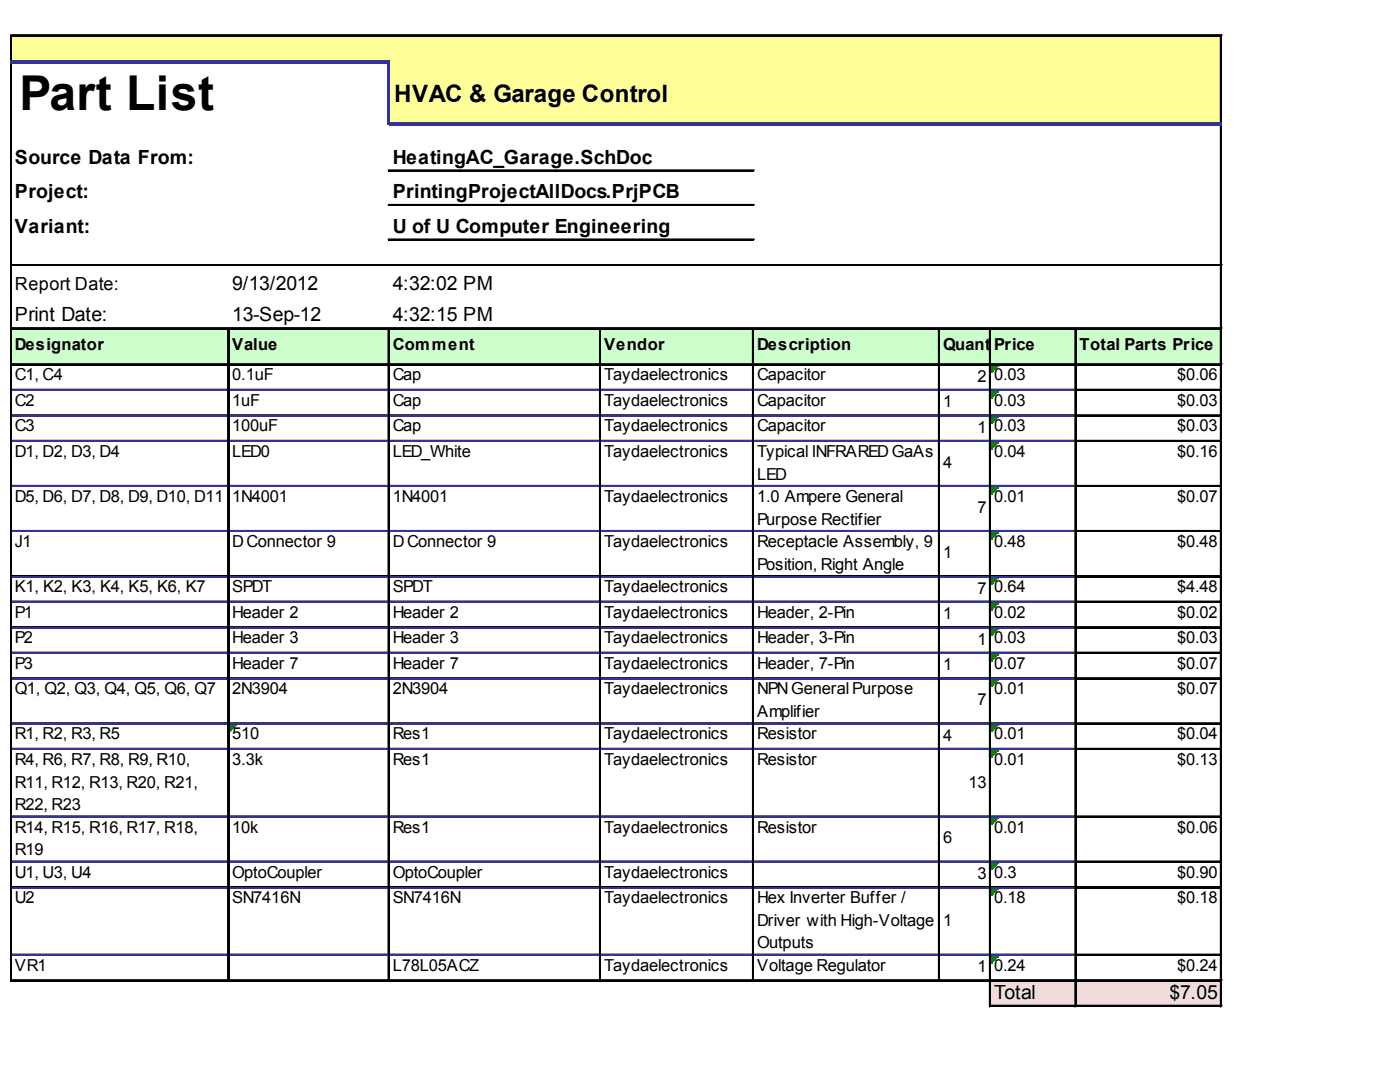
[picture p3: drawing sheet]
<svg xmlns="http://www.w3.org/2000/svg" width="271mm" height="207mm" viewBox="0 0 271 207" stroke-linecap="round" stroke-linejoin="round" font-family="sans-serif">
<defs><g id="words">
<text font-size="9.3" x="3.7" y="21.3">Part List</text>
<text font-size="4.6" x="76.3" y="19.7">HVAC &amp; Garage Control</text>
<g font-size="3.8">
<text x="2.9" y="31.7">Source Data From:</text>
<text x="76" y="31.7">HeatingAC_Garage.SchDoc</text>
<text x="2.9" y="38.3">Project:</text>
<text x="76" y="38.3">PrintingProjectAllDocs.PrjPCB</text>
<text x="2.9" y="45">Variant:</text>
<text x="76" y="45">U of U Computer Engineering</text>
<text x="45" y="56.1">9/13/2012</text>
<text x="76" y="56.1">4:32:02 PM</text>
<text x="2.9" y="62.2">Print Date:</text>
<text x="45" y="62.2">13-Sep-12</text>
<text x="76" y="62.2">4:32:15 PM</text>
<text x="192.4" y="193.2">Total</text>
<text x="226.3" y="193.2">$7.05</text>
</g>
<text font-size="3.5" x="2.9" y="56.1">Report Date:</text>
<g font-size="3.2">
<text x="2.9" y="67.7">Designator</text>
<text x="45" y="67.7">Value</text>
<text x="76" y="67.7">Comment</text>
<text x="116.9" y="67.7">Vendor</text>
<text x="146.5" y="67.7">Description</text>
<text x="182.5" y="67.7">Quant</text>
<text x="191.8" y="67.7">itPyrice</text>
<text x="208.9" y="67.7">Total Parts Price</text>
<text x="2.9" y="73.5">C1, C4</text>
<text x="45" y="73.5">0.1uF</text>
<text x="76" y="73.5">Cap</text>
<text x="116.9" y="73.5">Taydaelectronics</text>
<text x="146.5" y="73.5">Capacitor</text>
<text x="189.2" y="73.8">2</text>
<text x="192.4" y="73.5">0.03</text>
<text x="227.8" y="73.5">$0.06</text>
<text x="2.9" y="78.5">C2</text>
<text x="2.9" y="83.4">C3</text>
<text x="45" y="78.5">1uF</text>
<text x="45" y="83.4">100uF</text>
<text x="76" y="78.5">Cap</text>
<text x="76" y="83.4">Cap</text>
<text x="116.9" y="78.5">Taydaelectronics</text>
<text x="116.9" y="83.4">Taydaelectronics</text>
<text x="146.5" y="78.5">Capacitor</text>
<text x="146.5" y="83.4">Capacitor</text>
<text x="182.5" y="78.8">1</text>
<text x="189.2" y="83.7">1</text>
<text x="192.4" y="78.5">0.03</text>
<text x="192.4" y="83.4">0.03</text>
<text x="227.8" y="78.5">$0.03</text>
<text x="227.8" y="83.4">$0.03</text>
<text x="2.9" y="88.4">D1, D2, D3, D4</text>
<text x="45" y="88.4">LED0</text>
<text x="76" y="88.4">LED_White</text>
<text x="116.9" y="88.4">Taydaelectronics</text>
<text x="146.5" y="88.4">Typical INFRAREDGaAs</text>
<text x="192.4" y="88.4">0.04</text>
<text x="227.8" y="88.4">$0.16</text>
<text x="146.5" y="92.7">LED</text>
<text x="182.5" y="90.4">4</text>
<text x="2.9" y="97.1">D5, D6, D7, D8, D9, D10, D11</text>
<text x="45" y="97.1">1N4001</text>
<text x="76" y="97.1">1N4001</text>
<text x="116.9" y="97.1">Taydaelectronics</text>
<text x="146.5" y="97.1">1.0 Ampere General</text>
<text x="146.5" y="101.4">Purpose Rectifier</text>
<text x="189.2" y="99.1">7</text>
<text x="192.4" y="97.1">0.01</text>
<text x="227.8" y="97.1">$0.07</text>
<text x="2.9" y="105.8">J1</text>
<text x="45" y="105.8">DConnector 9</text>
<text x="76" y="105.8">DConnector 9</text>
<text x="116.9" y="105.8">Taydaelectronics</text>
<text x="146.5" y="105.8">Receptacle Assembly, 9</text>
<text x="182.5" y="107.8">1</text>
<text x="192.4" y="105.8">0.48</text>
<text x="227.8" y="105.8">$0.48</text>
<text x="146.5" y="110.1">Position, Right Angle</text>
<text x="2.9" y="114.5">K1, K2, K3, K4, K5, K6, K7</text>
<text x="2.9" y="119.4">P1</text>
<text x="45" y="114.5">SPDT</text>
<text x="45" y="119.4">Header 2</text>
<text x="76" y="114.5">SPDT</text>
<text x="76" y="119.4">Header 2</text>
<text x="116.9" y="114.5">Taydaelectronics</text>
<text x="116.9" y="119.4">Taydaelectronics</text>
<text x="146.5" y="119.4">Header, 2-Pin</text>
<text x="182.5" y="119.7">1</text>
<text x="189.2" y="114.8">7</text>
<text x="192.4" y="114.5">0.64</text>
<text x="192.4" y="119.4">0.02</text>
<text x="227.8" y="114.5">$4.48</text>
<text x="227.8" y="119.4">$0.02</text>
<text x="2.9" y="124.4">P2</text>
<text x="45" y="124.4">Header 3</text>
<text x="76" y="124.4">Header 3</text>
<text x="116.9" y="124.4">Taydaelectronics</text>
<text x="146.5" y="124.4">Header, 3-Pin</text>
<text x="189.2" y="124.7">1</text>
<text x="192.4" y="124.4">0.03</text>
<text x="227.8" y="124.4">$0.03</text>
<text x="2.9" y="129.3">P3</text>
<text x="45" y="129.3">Header 7</text>
<text x="76" y="129.3">Header 7</text>
<text x="116.9" y="129.3">Taydaelectronics</text>
<text x="146.5" y="129.3">Header, 7-Pin</text>
<text x="182.5" y="129.6">1</text>
<text x="192.4" y="129.3">0.07</text>
<text x="227.8" y="129.3">$0.07</text>
<text x="2.9" y="134.3">Q1, Q2, Q3, Q4, Q5, Q6, Q7</text>
<text x="45" y="134.3">2N3904</text>
<text x="76" y="134.3">2N3904</text>
<text x="116.9" y="134.3">Taydaelectronics</text>
<text x="146.5" y="134.3">NPNGeneral Purpose</text>
<text x="189.2" y="136.3">7</text>
<text x="192.4" y="134.3">0.01</text>
<text x="227.8" y="134.3">$0.07</text>
<text x="2.9" y="143">R1, R2, R3, R5</text>
<text x="45" y="143">510</text>
<text x="76" y="143">Res1</text>
<text x="116.9" y="143">Taydaelectronics</text>
<text x="146.5" y="138.6">Amplifier</text>
<text x="146.5" y="143">Resistor</text>
<text x="182.5" y="143.3">4</text>
<text x="192.4" y="143">0.01</text>
<text x="227.8" y="143">$0.04</text>
<text x="2.9" y="147.9">R4, R6, R7, R8, R9, R10,</text>
<text x="45" y="147.9">3.3k</text>
<text x="76" y="147.9">Res1</text>
<text x="116.9" y="147.9">Taydaelectronics</text>
<text x="146.5" y="147.9">Resistor</text>
<text x="192.4" y="147.9">0.01</text>
<text x="227.8" y="147.9">$0.13</text>
<text x="2.9" y="152.3">R11, R12, R13, R20, R21,</text>
<text x="187.5" y="152.3">13</text>
<text x="2.9" y="156.6">R22, R23</text>
<text x="2.9" y="161">R14, R15, R16, R17, R18,</text>
<text x="45" y="161">10k</text>
<text x="76" y="161">Res1</text>
<text x="116.9" y="161">Taydaelectronics</text>
<text x="146.5" y="161">Resistor</text>
<text x="192.4" y="161">0.01</text>
<text x="227.8" y="161">$0.06</text>
<text x="2.9" y="165.3">R19</text>
<text x="182.5" y="163">6</text>
<text x="2.9" y="169.7">U1, U3, U4</text>
<text x="45" y="169.7">OptoCoupler</text>
<text x="76" y="169.7">OptoCoupler</text>
<text x="116.9" y="169.7">Taydaelectronics</text>
<text x="189.2" y="170">3</text>
<text x="192.4" y="169.7">0.3</text>
<text x="227.8" y="169.7">$0.90</text>
<text x="2.9" y="174.6">U2</text>
<text x="45" y="174.6">SN7416N</text>
<text x="76" y="174.6">SN7416N</text>
<text x="116.9" y="174.6">Taydaelectronics</text>
<text x="146.5" y="174.6">Hex Inverter Buffer /</text>
<text x="146.5" y="179">Driver with High-Voltage</text>
<text x="182.5" y="179">1</text>
<text x="192.4" y="174.6">0.18</text>
<text x="227.8" y="174.6">$0.18</text>
<text x="146.5" y="183.4">Outputs</text>
<text x="2.9" y="187.7">VR1</text>
<text x="76" y="187.7">L78L05ACZ</text>
<text x="116.9" y="187.7">Taydaelectronics</text>
<text x="146.5" y="187.7">Voltage Regulator</text>
<text x="189.2" y="188">1</text>
<text x="192.4" y="187.7">0.24</text>
<text x="227.8" y="187.7">$0.24</text>
</g>
</g></defs>
<g fill="#ff9">
<path d="M2.2 7h234.3v5.3h-234.3z"/>
<path d="M75.1 12h161.4v12.2h-161.4z"/>
</g>
<path d="M2.2 63.4h234.3v7.3h-234.3z" fill="#cfc"/>
<path d="M191.8 70.7h1.5" fill="none" stroke="#008000" stroke-width=".29"/>
<path d="M191.8 70.7h1.5v.2h-1.5z" fill="#008000"/>
<path d="M191.8 70.9h1.2" fill="none" stroke="#008000" stroke-width=".29"/>
<path d="M191.8 70.9h1.2v.3h-1.2z" fill="#008000"/>
<path d="M191.8 71.2h.9" fill="none" stroke="#008000" stroke-width=".29"/>
<path d="M191.8 71.2h.9v.3h-.9z" fill="#008000"/>
<path d="M191.8 71.5h.6" fill="none" stroke="#008000" stroke-width=".29"/>
<path d="M191.8 71.5h.6v.3h-.6z" fill="#008000"/>
<path d="M191.8 71.8h.3" fill="none" stroke="#008000" stroke-width=".29"/>
<path d="M191.8 71.8h.3v.3h-.3z" fill="#008000"/>
<path d="M191.8 75.6h1.5" fill="none" stroke="#008000" stroke-width=".29"/>
<path d="M191.8 75.6h1.5v.3h-1.5z" fill="#008000"/>
<path d="M191.8 75.9h1.2" fill="none" stroke="#008000" stroke-width=".29"/>
<path d="M191.8 75.9h1.2v.3h-1.2z" fill="#008000"/>
<path d="M191.8 76.2h.9" fill="none" stroke="#008000" stroke-width=".29"/>
<path d="M191.8 76.2h.9v.3h-.9z" fill="#008000"/>
<path d="M191.8 76.5h.6" fill="none" stroke="#008000" stroke-width=".29"/>
<path d="M191.8 76.5h.6v.3h-.6z" fill="#008000"/>
<path d="M191.8 76.8h.3" fill="none" stroke="#008000" stroke-width=".29"/>
<path d="M191.8 76.8h.3v.2h-.3z" fill="#008000"/>
<path d="M191.8 80.5h1.5" fill="none" stroke="#008000" stroke-width=".29"/>
<path d="M191.8 80.5h1.5v.3h-1.5z" fill="#008000"/>
<path d="M191.8 80.8h1.2" fill="none" stroke="#008000" stroke-width=".29"/>
<path d="M191.8 80.8h1.2v.3h-1.2z" fill="#008000"/>
<path d="M191.8 81.1h.9" fill="none" stroke="#008000" stroke-width=".29"/>
<path d="M191.8 81.1h.9v.3h-.9z" fill="#008000"/>
<path d="M191.8 81.4h.6" fill="none" stroke="#008000" stroke-width=".29"/>
<path d="M191.8 81.4h.6v.3h-.6z" fill="#008000"/>
<path d="M191.8 81.7h.3" fill="none" stroke="#008000" stroke-width=".29"/>
<path d="M191.8 81.7h.3v.3h-.3z" fill="#008000"/>
<path d="M191.8 85.5h1.5" fill="none" stroke="#008000" stroke-width=".29"/>
<path d="M191.8 85.5h1.5v.3h-1.5z" fill="#008000"/>
<path d="M191.8 85.8h1.2" fill="none" stroke="#008000" stroke-width=".29"/>
<path d="M191.8 85.8h1.2v.2h-1.2z" fill="#008000"/>
<path d="M191.8 86h.9" fill="none" stroke="#008000" stroke-width=".29"/>
<path d="M191.8 86h.9v.3h-.9z" fill="#008000"/>
<path d="M191.8 86.3h.6" fill="none" stroke="#008000" stroke-width=".29"/>
<path d="M191.8 86.3h.6v.3h-.6z" fill="#008000"/>
<path d="M191.8 86.6h.3" fill="none" stroke="#008000" stroke-width=".29"/>
<path d="M191.8 86.6h.3v.3h-.3z" fill="#008000"/>
<path d="M191.8 94.2h1.5" fill="none" stroke="#008000" stroke-width=".29"/>
<path d="M191.8 94.2h1.5v.3h-1.5z" fill="#008000"/>
<path d="M191.8 94.5h1.2" fill="none" stroke="#008000" stroke-width=".29"/>
<path d="M191.8 94.5h1.2v.3h-1.2z" fill="#008000"/>
<path d="M191.8 94.8h.9" fill="none" stroke="#008000" stroke-width=".29"/>
<path d="M191.8 94.8h.9v.3h-.9z" fill="#008000"/>
<path d="M191.8 95.1h.6" fill="none" stroke="#008000" stroke-width=".29"/>
<path d="M191.8 95.1h.6v.2h-.6z" fill="#008000"/>
<path d="M191.8 95.3h.3" fill="none" stroke="#008000" stroke-width=".29"/>
<path d="M191.8 95.3h.3v.3h-.3z" fill="#008000"/>
<path d="M191.8 102.9h1.5" fill="none" stroke="#008000" stroke-width=".29"/>
<path d="M191.8 102.9h1.5v.3h-1.5z" fill="#008000"/>
<path d="M191.8 103.2h1.2" fill="none" stroke="#008000" stroke-width=".29"/>
<path d="M191.8 103.2h1.2v.3h-1.2z" fill="#008000"/>
<path d="M191.8 103.5h.9" fill="none" stroke="#008000" stroke-width=".29"/>
<path d="M191.8 103.5h.9v.3h-.9z" fill="#008000"/>
<path d="M191.8 103.8h.6" fill="none" stroke="#008000" stroke-width=".29"/>
<path d="M191.8 103.8h.6v.3h-.6z" fill="#008000"/>
<path d="M191.8 104.1h.3" fill="none" stroke="#008000" stroke-width=".29"/>
<path d="M191.8 104.1h.3v.3h-.3z" fill="#008000"/>
<path d="M191.8 111.6h1.5" fill="none" stroke="#008000" stroke-width=".29"/>
<path d="M191.8 111.6h1.5v.3h-1.5z" fill="#008000"/>
<path d="M191.8 111.9h1.2" fill="none" stroke="#008000" stroke-width=".29"/>
<path d="M191.8 111.9h1.2v.3h-1.2z" fill="#008000"/>
<path d="M191.8 112.2h.9" fill="none" stroke="#008000" stroke-width=".29"/>
<path d="M191.8 112.2h.9v.3h-.9z" fill="#008000"/>
<path d="M191.8 112.5h.6" fill="none" stroke="#008000" stroke-width=".29"/>
<path d="M191.8 112.5h.6v.3h-.6z" fill="#008000"/>
<path d="M191.8 112.8h.3" fill="none" stroke="#008000" stroke-width=".29"/>
<path d="M191.8 112.8h.3v.3h-.3z" fill="#008000"/>
<path d="M191.8 116.6h1.5" fill="none" stroke="#008000" stroke-width=".29"/>
<path d="M191.8 116.6h1.5v.2h-1.5z" fill="#008000"/>
<path d="M191.8 116.8h1.2" fill="none" stroke="#008000" stroke-width=".29"/>
<path d="M191.8 116.8h1.2v.3h-1.2z" fill="#008000"/>
<path d="M191.8 117.1h.9" fill="none" stroke="#008000" stroke-width=".29"/>
<path d="M191.8 117.1h.9v.3h-.9z" fill="#008000"/>
<path d="M191.8 117.4h.6" fill="none" stroke="#008000" stroke-width=".29"/>
<path d="M191.8 117.4h.6v.3h-.6z" fill="#008000"/>
<path d="M191.8 117.7h.3" fill="none" stroke="#008000" stroke-width=".29"/>
<path d="M191.8 117.7h.3v.3h-.3z" fill="#008000"/>
<path d="M191.8 121.5h1.5" fill="none" stroke="#008000" stroke-width=".29"/>
<path d="M191.8 121.5h1.5v.3h-1.5z" fill="#008000"/>
<path d="M191.8 121.8h1.2" fill="none" stroke="#008000" stroke-width=".29"/>
<path d="M191.8 121.8h1.2v.3h-1.2z" fill="#008000"/>
<path d="M191.8 122.1h.9" fill="none" stroke="#008000" stroke-width=".29"/>
<path d="M191.8 122.1h.9v.3h-.9z" fill="#008000"/>
<path d="M191.8 122.4h.6" fill="none" stroke="#008000" stroke-width=".29"/>
<path d="M191.8 122.4h.6v.3h-.6z" fill="#008000"/>
<path d="M191.8 122.7h.3" fill="none" stroke="#008000" stroke-width=".29"/>
<path d="M191.8 122.7h.3v.2h-.3z" fill="#008000"/>
<path d="M191.8 126.4h1.5" fill="none" stroke="#008000" stroke-width=".29"/>
<path d="M191.8 126.4h1.5v.3h-1.5z" fill="#008000"/>
<path d="M191.8 126.7h1.2" fill="none" stroke="#008000" stroke-width=".29"/>
<path d="M191.8 126.7h1.2v.3h-1.2z" fill="#008000"/>
<path d="M191.8 127h.9" fill="none" stroke="#008000" stroke-width=".29"/>
<path d="M191.8 127h.9v.3h-.9z" fill="#008000"/>
<path d="M191.8 127.3h.6" fill="none" stroke="#008000" stroke-width=".29"/>
<path d="M191.8 127.3h.6v.3h-.6z" fill="#008000"/>
<path d="M191.8 127.6h.3" fill="none" stroke="#008000" stroke-width=".29"/>
<path d="M191.8 127.6h.3v.3h-.3z" fill="#008000"/>
<path d="M191.8 131.4h1.5" fill="none" stroke="#008000" stroke-width=".29"/>
<path d="M191.8 131.4h1.5v.3h-1.5z" fill="#008000"/>
<path d="M191.8 131.7h1.2" fill="none" stroke="#008000" stroke-width=".29"/>
<path d="M191.8 131.7h1.2v.2h-1.2z" fill="#008000"/>
<path d="M191.8 131.9h.9" fill="none" stroke="#008000" stroke-width=".29"/>
<path d="M191.8 131.9h.9v.3h-.9z" fill="#008000"/>
<path d="M191.8 132.2h.6" fill="none" stroke="#008000" stroke-width=".29"/>
<path d="M191.8 132.2h.6v.3h-.6z" fill="#008000"/>
<path d="M191.8 132.5h.3" fill="none" stroke="#008000" stroke-width=".29"/>
<path d="M191.8 132.5h.3v.3h-.3z" fill="#008000"/>
<path d="M44.4 140.1h1.4" fill="none" stroke="#008000" stroke-width=".29"/>
<path d="M44.4 140.1h1.4v.3h-1.4z" fill="#008000"/>
<path d="M44.4 140.4h1.1" fill="none" stroke="#008000" stroke-width=".29"/>
<path d="M44.4 140.4h1.1v.3h-1.1z" fill="#008000"/>
<path d="M44.4 140.7h.8" fill="none" stroke="#008000" stroke-width=".29"/>
<path d="M44.4 140.7h.8v.3h-.8z" fill="#008000"/>
<path d="M44.4 141h.6" fill="none" stroke="#008000" stroke-width=".29"/>
<path d="M44.4 141h.6v.2h-.6z" fill="#008000"/>
<path d="M44.4 141.2h.3" fill="none" stroke="#008000" stroke-width=".29"/>
<path d="M44.4 141.2h.3v.3h-.3z" fill="#008000"/>
<path d="M191.8 140.1h1.5" fill="none" stroke="#008000" stroke-width=".29"/>
<path d="M191.8 140.1h1.5v.3h-1.5z" fill="#008000"/>
<path d="M191.8 140.4h1.2" fill="none" stroke="#008000" stroke-width=".29"/>
<path d="M191.8 140.4h1.2v.3h-1.2z" fill="#008000"/>
<path d="M191.8 140.7h.9" fill="none" stroke="#008000" stroke-width=".29"/>
<path d="M191.8 140.7h.9v.3h-.9z" fill="#008000"/>
<path d="M191.8 141h.6" fill="none" stroke="#008000" stroke-width=".29"/>
<path d="M191.8 141h.6v.2h-.6z" fill="#008000"/>
<path d="M191.8 141.2h.3" fill="none" stroke="#008000" stroke-width=".29"/>
<path d="M191.8 141.2h.3v.3h-.3z" fill="#008000"/>
<path d="M191.8 145h1.5" fill="none" stroke="#008000" stroke-width=".29"/>
<path d="M191.8 145h1.5v.3h-1.5z" fill="#008000"/>
<path d="M191.8 145.3h1.2" fill="none" stroke="#008000" stroke-width=".29"/>
<path d="M191.8 145.3h1.2v.3h-1.2z" fill="#008000"/>
<path d="M191.8 145.6h.9" fill="none" stroke="#008000" stroke-width=".29"/>
<path d="M191.8 145.6h.9v.3h-.9z" fill="#008000"/>
<path d="M191.8 145.9h.6" fill="none" stroke="#008000" stroke-width=".29"/>
<path d="M191.8 145.9h.6v.3h-.6z" fill="#008000"/>
<path d="M191.8 146.2h.3" fill="none" stroke="#008000" stroke-width=".29"/>
<path d="M191.8 146.2h.3v.3h-.3z" fill="#008000"/>
<path d="M191.8 158.1h1.5" fill="none" stroke="#008000" stroke-width=".29"/>
<path d="M191.8 158.1h1.5v.3h-1.5z" fill="#008000"/>
<path d="M191.8 158.4h1.2" fill="none" stroke="#008000" stroke-width=".29"/>
<path d="M191.8 158.4h1.2v.3h-1.2z" fill="#008000"/>
<path d="M191.8 158.7h.9" fill="none" stroke="#008000" stroke-width=".29"/>
<path d="M191.8 158.7h.9v.3h-.9z" fill="#008000"/>
<path d="M191.8 159h.6" fill="none" stroke="#008000" stroke-width=".29"/>
<path d="M191.8 159h.6v.3h-.6z" fill="#008000"/>
<path d="M191.8 159.3h.3" fill="none" stroke="#008000" stroke-width=".29"/>
<path d="M191.8 159.3h.3v.2h-.3z" fill="#008000"/>
<path d="M191.8 166.8h1.5" fill="none" stroke="#008000" stroke-width=".29"/>
<path d="M191.8 166.8h1.5v.3h-1.5z" fill="#008000"/>
<path d="M191.8 167.1h1.2" fill="none" stroke="#008000" stroke-width=".29"/>
<path d="M191.8 167.1h1.2v.3h-1.2z" fill="#008000"/>
<path d="M191.8 167.4h.9" fill="none" stroke="#008000" stroke-width=".29"/>
<path d="M191.8 167.4h.9v.3h-.9z" fill="#008000"/>
<path d="M191.8 167.7h.6" fill="none" stroke="#008000" stroke-width=".29"/>
<path d="M191.8 167.7h.6v.3h-.6z" fill="#008000"/>
<path d="M191.8 168h.3" fill="none" stroke="#008000" stroke-width=".29"/>
<path d="M191.8 168h.3v.3h-.3z" fill="#008000"/>
<path d="M191.8 171.7h1.5" fill="none" stroke="#008000" stroke-width=".29"/>
<path d="M191.8 171.7h1.5v.3h-1.5z" fill="#008000"/>
<path d="M191.8 172h1.2" fill="none" stroke="#008000" stroke-width=".29"/>
<path d="M191.8 172h1.2v.3h-1.2z" fill="#008000"/>
<path d="M191.8 172.3h.9" fill="none" stroke="#008000" stroke-width=".29"/>
<path d="M191.8 172.3h.9v.3h-.9z" fill="#008000"/>
<path d="M191.8 172.6h.6" fill="none" stroke="#008000" stroke-width=".29"/>
<path d="M191.8 172.6h.6v.3h-.6z" fill="#008000"/>
<path d="M191.8 172.9h.3" fill="none" stroke="#008000" stroke-width=".29"/>
<path d="M191.8 172.9h.3v.3h-.3z" fill="#008000"/>
<path d="M191.8 184.8h1.5" fill="none" stroke="#008000" stroke-width=".29"/>
<path d="M191.8 184.8h1.5v.3h-1.5z" fill="#008000"/>
<path d="M191.8 185.1h1.2" fill="none" stroke="#008000" stroke-width=".29"/>
<path d="M191.8 185.1h1.2v.3h-1.2z" fill="#008000"/>
<path d="M191.8 185.4h.9" fill="none" stroke="#008000" stroke-width=".29"/>
<path d="M191.8 185.4h.9v.3h-.9z" fill="#008000"/>
<path d="M191.8 185.7h.6" fill="none" stroke="#008000" stroke-width=".29"/>
<path d="M191.8 185.7h.6v.3h-.6z" fill="#008000"/>
<path d="M191.8 186h.3" fill="none" stroke="#008000" stroke-width=".29"/>
<path d="M191.8 186h.3v.3h-.3z" fill="#008000"/>
<path d="M191.5 189.5h45v5.2h-45z" fill="#f2dcdb"/>
<path d="M2 6.7v5M2.1 6.7v5M236.2 7v16.6M236.4 7v16.6" fill="none" stroke="#000" stroke-width=".29"/>
<path d="M74.8 12.3h.6v11.9h-.6z" fill="#339"/>
<g fill="none" stroke="#000" stroke-width=".29">
<path d="M2 12.3v177.5M2.1 12.3v177.5M2.3 6.7h234.2M2.3 6.9h234.2M236.2 24.2v170.5M236.4 24.2v170.5M2.3 75.3h41.8M44.1 63.7v126.1M44.2 63.7v126.1M44.4 75.3h30.7M75.1 63.7v126.1M75.3 63.7v126.1"/>
<path d="M75.4 75.3h40.7M116.1 63.7v126.1M116.2 63.7v126.1M116.3 75.3h29.4M145.7 63.7v126.1M145.8 63.7v126.1M146 75.3h35.6M181.6 63.7v126.1M181.8 63.7v126.1M181.9 75.3h9.6M191.5 63.7v131M191.7 63.7v131"/>
<path d="M191.8 75.3h16.3M208.1 63.7v131M208.2 63.7v131M2.3 80.2h41.8M2.3 85.2h41.8M2.3 93.9h41.8M44.4 80.2h30.7M44.4 85.2h30.7M44.4 93.9h30.7M75.4 80.2h40.7M75.4 85.2h40.7M75.4 93.9h40.7"/>
<path d="M116.3 80.2h29.4M116.3 85.2h29.4M116.3 93.9h29.4M146 80.2h35.6M146 85.2h35.6M146 93.9h35.6M181.9 80.2h9.6M181.9 85.2h9.6M181.9 93.9h9.6M191.8 80.2h16.3M191.8 85.2h16.3M191.8 93.9h16.3"/>
<path d="M2.3 102.6h41.8M2.3 111.3h41.8M2.3 116.3h41.8M44.4 102.6h30.7M44.4 111.3h30.7M44.4 116.3h30.7M75.4 102.6h40.7M75.4 111.3h40.7M75.4 116.3h40.7M116.3 102.6h29.4M116.3 111.3h29.4M116.3 116.3h29.4"/>
<path d="M146 102.6h35.6M146 111.3h35.6M146 116.3h35.6M181.9 102.6h9.6M181.9 111.3h9.6M181.9 116.3h9.6M191.8 102.6h16.3M191.8 111.3h16.3M191.8 116.3h16.3M2.3 121.2h41.8M2.3 126.1h41.8M2.3 131.1h41.8"/>
<path d="M2.3 139.8h41.8M44.4 121.2h30.7M44.4 126.1h30.7M44.4 131.1h30.7M44.4 139.8h30.7M75.4 121.2h40.7M75.4 126.1h40.7M75.4 131.1h40.7M75.4 139.8h40.7M116.3 121.2h29.4M116.3 126.1h29.4M116.3 131.1h29.4"/>
<path d="M116.3 139.8h29.4M146 121.2h35.6M146 126.1h35.6M146 131.1h35.6M146 139.8h35.6M181.9 121.2h9.6M181.9 126.1h9.6M181.9 131.1h9.6M181.9 139.8h9.6M191.8 121.2h16.3M191.8 126.1h16.3M191.8 131.1h16.3"/>
<path d="M191.8 139.8h16.3M2.3 144.7h41.8M2.3 157.8h41.8M44.4 144.7h30.7M44.4 157.8h30.7M75.4 144.7h40.7M75.4 157.8h40.7M116.3 144.7h29.4M116.3 157.8h29.4M146 144.7h35.6M146 157.8h35.6M181.9 144.7h9.6"/>
<path d="M181.9 157.8h9.6M191.8 144.7h16.3M191.8 157.8h16.3M2.3 166.5h41.8M2.3 171.5h41.8M44.4 166.5h30.7M44.4 171.5h30.7M75.4 166.5h40.7M75.4 171.5h40.7M116.3 166.5h29.4M116.3 171.5h29.4M146 166.5h35.6"/>
<path d="M146 171.5h35.6M181.9 166.5h9.6M181.9 171.5h9.6M191.8 166.5h16.3M191.8 171.5h16.3M2.3 184.5h41.8M2.3 189.5h189.2M2.3 189.6h189.2M44.4 184.5h30.7M75.4 184.5h40.7M116.3 184.5h29.4M146 184.5h35.6"/>
<path d="M181.9 184.5h9.6M191.8 184.5h16.3"/>
</g>
<g fill="none" stroke="#339" stroke-width=".29">
<path d="M2.3 75.4h41.8M44.4 75.4h30.7M75.4 75.4h40.7M116.3 75.4h29.4M146 75.4h35.6M181.9 75.4h9.6M191.8 75.4h16.3M2.3 80.4h41.8M2.3 85.3h41.8M2.3 94h41.8M44.4 80.4h30.7M44.4 85.3h30.7"/>
<path d="M44.4 94h30.7M75.4 80.4h40.7M75.4 85.3h40.7M75.4 94h40.7M116.3 80.4h29.4M116.3 85.3h29.4M116.3 94h29.4M146 80.4h35.6M146 85.3h35.6M146 94h35.6M181.9 80.4h9.6M181.9 85.3h9.6"/>
<path d="M181.9 94h9.6M191.8 80.4h16.3M191.8 85.3h16.3M191.8 94h16.3M2.3 102.8h41.8M2.3 111.5h41.8M2.3 116.4h41.8M44.4 102.8h30.7M44.4 111.5h30.7M44.4 116.4h30.7M75.4 102.8h40.7M75.4 111.5h40.7"/>
<path d="M75.4 116.4h40.7M116.3 102.8h29.4M116.3 111.5h29.4M116.3 116.4h29.4M146 102.8h35.6M146 111.5h35.6M146 116.4h35.6M181.9 102.8h9.6M181.9 111.5h9.6M181.9 116.4h9.6M191.8 102.8h16.3M191.8 111.5h16.3"/>
<path d="M191.8 116.4h16.3M2.3 121.3h41.8M2.3 126.3h41.8M2.3 131.2h41.8M2.3 139.9h41.8M44.4 121.3h30.7M44.4 126.3h30.7M44.4 131.2h30.7M44.4 139.9h30.7M75.4 121.3h40.7M75.4 126.3h40.7M75.4 131.2h40.7"/>
<path d="M75.4 139.9h40.7M116.3 121.3h29.4M116.3 126.3h29.4M116.3 131.2h29.4M116.3 139.9h29.4M146 121.3h35.6M146 126.3h35.6M146 131.2h35.6M146 139.9h35.6M181.9 121.3h9.6M181.9 126.3h9.6M181.9 131.2h9.6"/>
<path d="M181.9 139.9h9.6M191.8 121.3h16.3M191.8 126.3h16.3M191.8 131.2h16.3M191.8 139.9h16.3M2.3 144.9h41.8M2.3 157.9h41.8M44.4 144.9h30.7M44.4 157.9h30.7M75.4 144.9h40.7M75.4 157.9h40.7M116.3 144.9h29.4"/>
<path d="M116.3 157.9h29.4M146 144.9h35.6M146 157.9h35.6M181.9 144.9h9.6M181.9 157.9h9.6M191.8 144.9h16.3M191.8 157.9h16.3M2.3 166.7h41.8M2.3 171.6h41.8M44.4 166.7h30.7M44.4 171.6h30.7M75.4 166.7h40.7"/>
<path d="M75.4 171.6h40.7M116.3 166.7h29.4M116.3 171.6h29.4M146 166.7h35.6M146 171.6h35.6M181.9 166.7h9.6M181.9 171.6h9.6M191.8 166.7h16.3M191.8 171.6h16.3M2.3 184.7h41.8M44.4 184.7h30.7M75.4 184.7h40.7"/>
<path d="M116.3 184.7h29.4M146 184.7h35.6M181.9 184.7h9.6M191.8 184.7h16.3"/>
</g>
<g fill="#339">
<path d="M2 11.7h73.4v.6h-73.4z"/>
<path d="M75.4 23.6h161.1v.6h-161.1z"/>
</g>
<g fill="none" stroke="#000" stroke-width=".29">
<path d="M75.1 32.9h70.9M75.1 33h70.9M75.1 39.6h70.9M75.1 39.7h70.9M2.3 51.2h234.2M2.3 51.3h234.2M75.1 46.3h70.9M75.1 46.4h70.9M2.3 63.4h234.2M2.3 63.5h234.2M2.3 70.4h234.2M2.3 70.5h234.2"/>
<path d="M208.3 75.3h27.9M208.3 75.4h27.9M208.3 80.2h27.9M208.3 80.4h27.9M208.3 85.2h27.9M208.3 85.3h27.9M208.3 93.9h27.9M208.3 94h27.9M208.3 102.6h27.9M208.3 102.8h27.9M208.3 111.3h27.9M208.3 111.5h27.9"/>
<path d="M208.3 116.3h27.9M208.3 116.4h27.9M208.3 121.2h27.9M208.3 121.3h27.9M208.3 126.1h27.9M208.3 126.3h27.9M208.3 131.1h27.9M208.3 131.2h27.9M208.3 139.8h27.9M208.3 139.9h27.9M208.3 144.7h27.9M208.3 144.9h27.9"/>
<path d="M208.3 157.8h27.9M208.3 157.9h27.9M208.3 166.5h27.9M208.3 166.7h27.9M208.3 171.5h27.9M208.3 171.6h27.9M191.8 189.5h44.7M191.8 189.6h44.7M191.8 194.4h44.7M191.8 194.6h44.7M208.3 184.5h27.9M208.3 184.7h27.9"/>
</g>
<use href="#words"/>
</svg>
